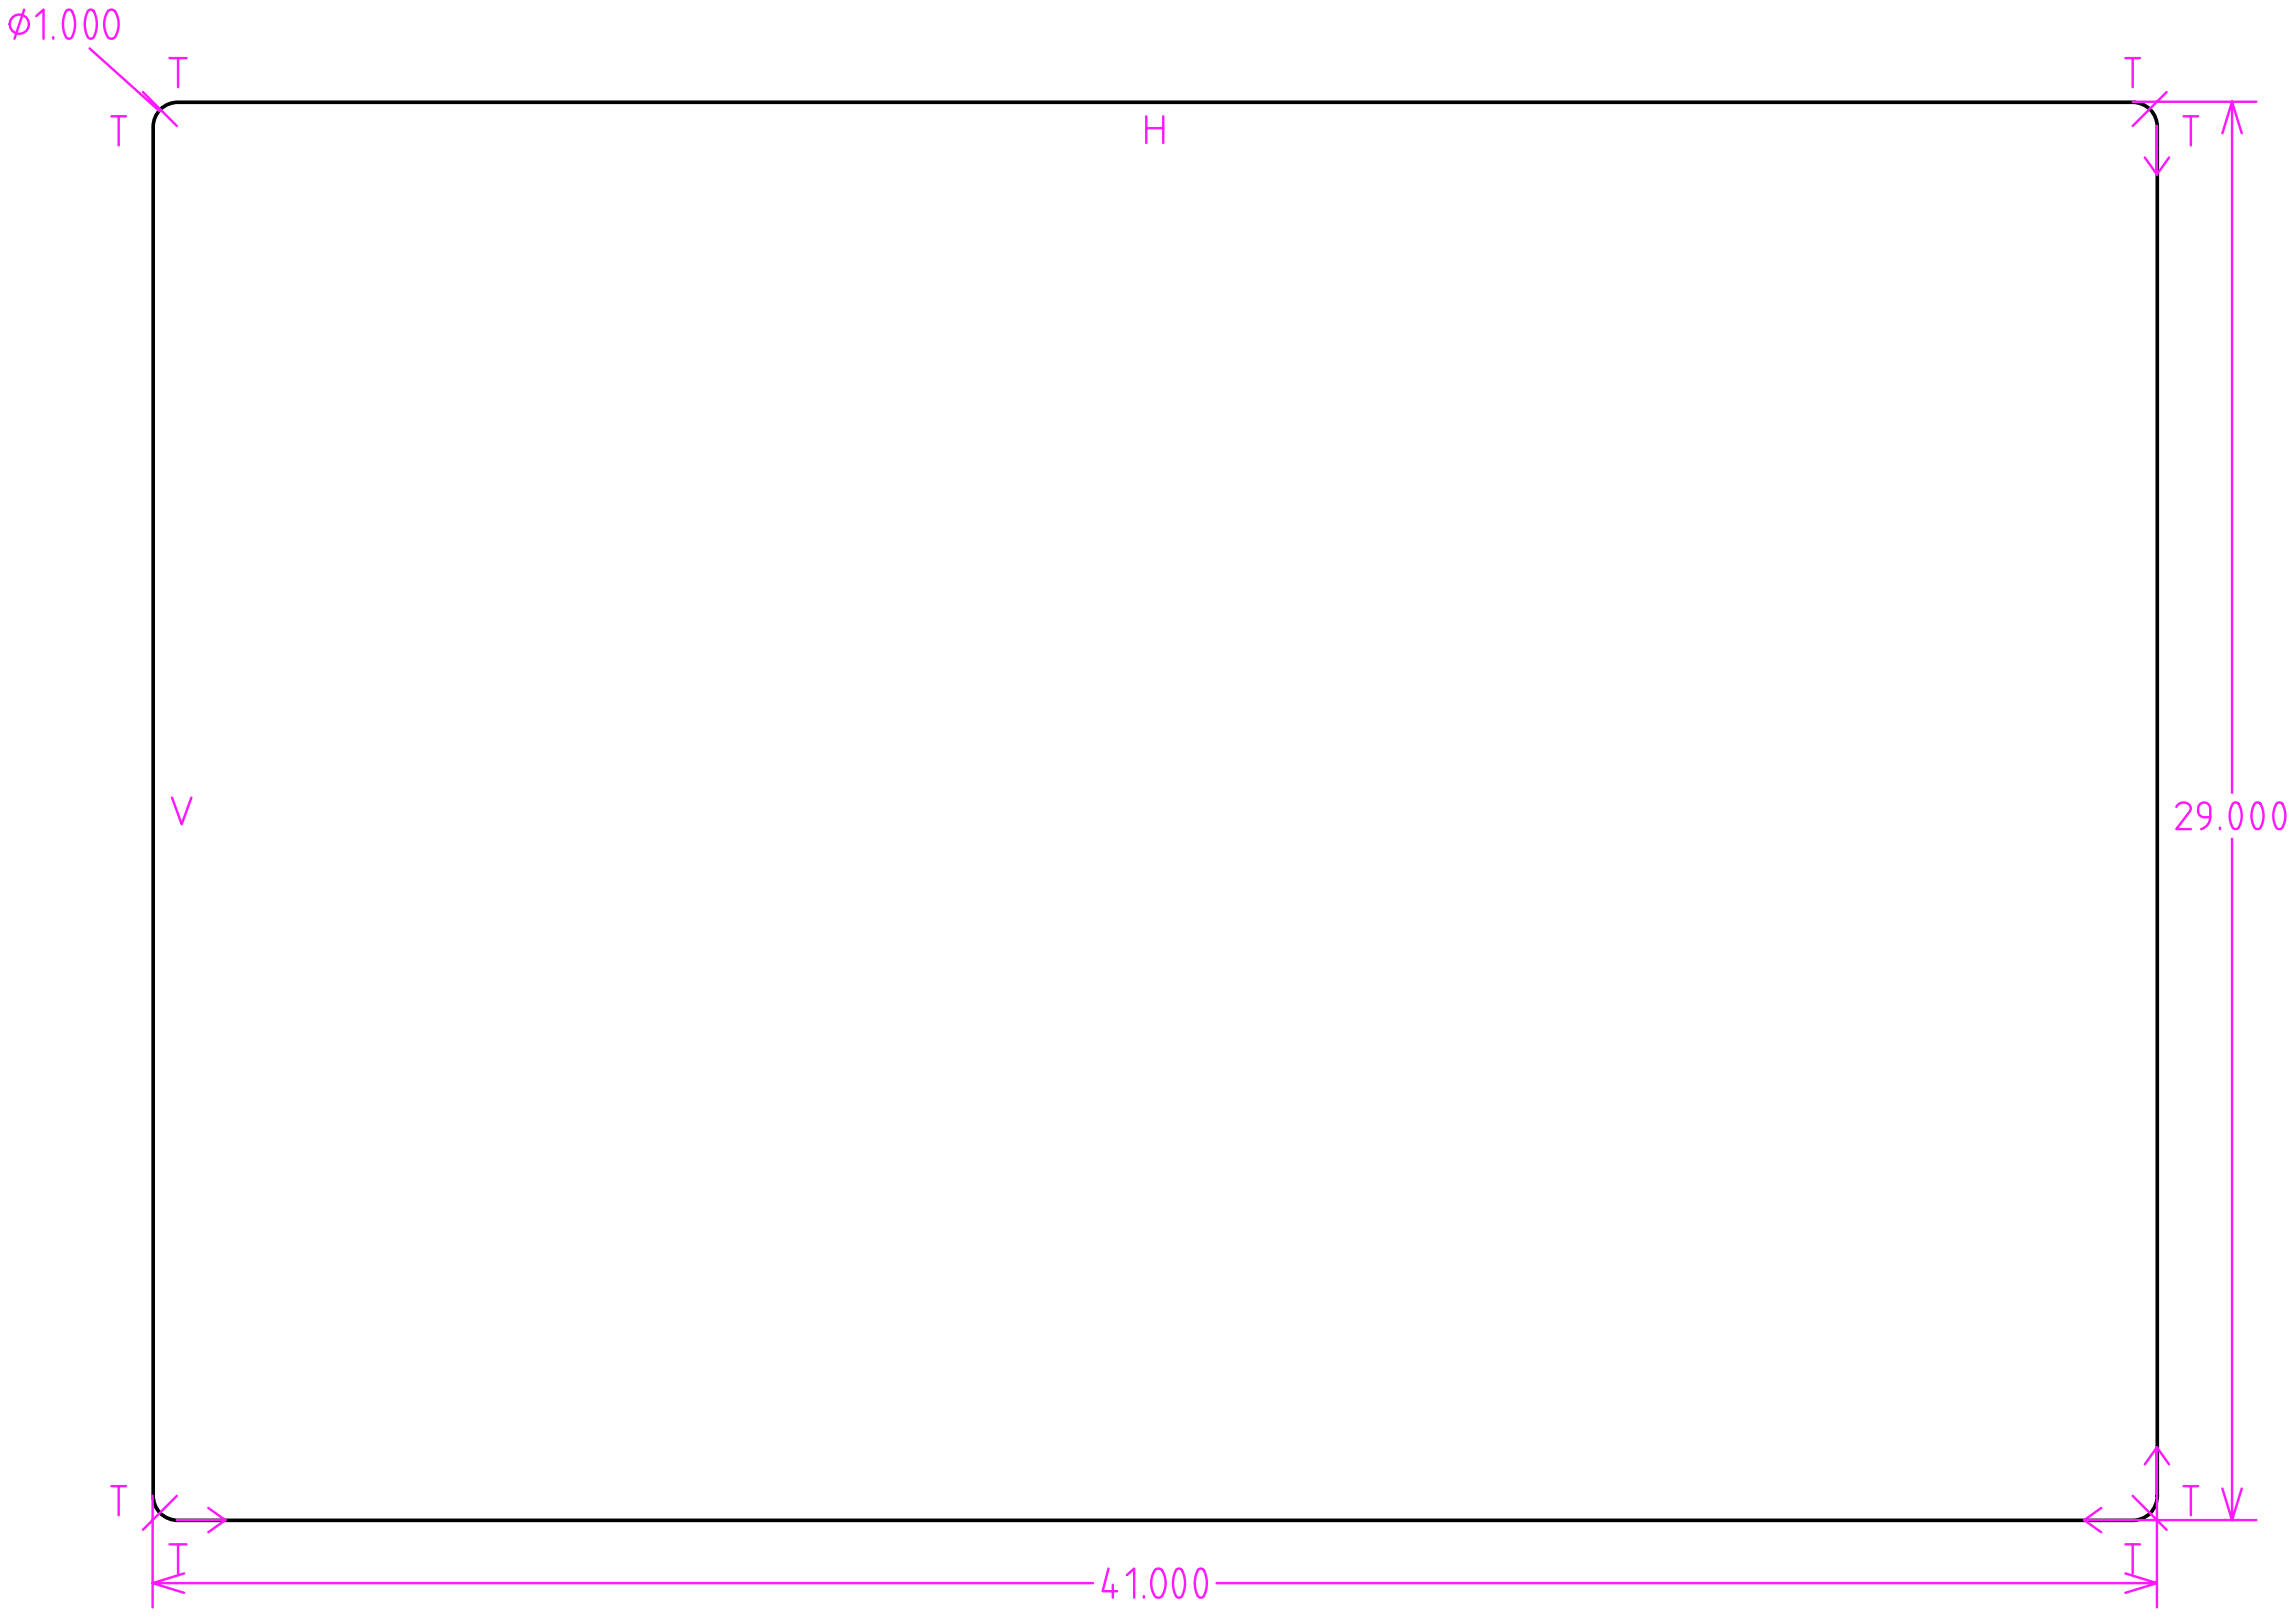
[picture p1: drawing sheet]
<svg xmlns="http://www.w3.org/2000/svg" width="1193mm" height="840mm" viewBox="0 0 1193 840" stroke-linecap="round" stroke-linejoin="round" font-family="sans-serif">
<path d="M83 57a13 13 0 0 1 9-4h1016a13 13 0 0 1 13 13v711a13 13 0 0 1-13 13h-1016a13 13 0 0 1-12-13v-713a13 13 0 0 1 3-7z" fill="none" stroke="#000" stroke-width="1.9"/>
<g fill="none" stroke="#ff19ff" stroke-width="1.3">
<path d="M13 5l-5 15M19 8l4-3v15M28 19v1M35 5h1a10 10 0 0 1 3 11l-2 3a1.9 1.9 0 0 1-3 0 15 15 0 0 1 1-14zM46 5h2a10 10 0 0 1 2 11l-1 3a1.9 1.9 0 0 1-3 0 15 15 0 0 1 0-14zM56 6a2.5 2.5 0 0 1 4 0 12 12 0 0 1-1 14h-2a9 9 0 0 1-2-11zM47 25l36 33M88 30h9M93 30v15M1104 30h8M1108 30v15M74 48l18 17"/>
<path d="M1108 53h64M1126 48l-18 17M1160 53l5 16M58 60h7M62 60v16M596 60v14M596 67h8M604 60v14M1121 65v26l-6-9M1135 60h7M1138 60v16M1155 69l5-16v359"/>
<path d="M1127 82l-6 9M89 414l5 14 5-14M1131 419a4 4 0 0 1 4-2 4 4 0 0 1 3 3l-7 11h7M1143 418a3 3 0 0 1 4-1 3 3 0 0 1 2 3v5h-4a4 4 0 0 1-3-3 4 4 0 0 1 1-4zM1160 417h2a10 10 0 0 1 1 13 2 2 0 0 1-3 0 12 12 0 0 1 0-13zM1172 417h2a10 10 0 0 1 1 13 2 2 0 0 1-4 0 12 12 0 0 1 1-13zM1183 417h2a10 10 0 0 1 1 13 2 2 0 0 1-3 0 12 12 0 0 1 0-13zM1149 425a6 6 0 0 1-5 6M1154 430v1M1160 436v354M1121 752l-6 9M58 772h7"/>
<path d="M62 772v15M79 777v58M92 777l-18 18M1108 777l18 18M1127 761l-6-9v83M1135 772h7M1138 772v15M1155 773l5 17M1165 773l-5 17M92 790h25l-9 6M108 783l9 7M1083 790l9 6"/>
<path d="M1092 783l-9 7h89M88 802h9M93 802v15M96 817l-17 5M576 815l-3 12h8M586 818l3-3v15M600 816a2.5 2.5 0 0 1 4 0 12 12 0 0 1-1 14h-2a9 9 0 0 1-2-11zM611 815h2a10 10 0 0 1 2 11l-1 3a1.9 1.9 0 0 1-3 0 15 15 0 0 1 0-14zM623 815h1a10 10 0 0 1 3 11l-1 3a2 2 0 0 1-4 0 15 15 0 0 1 1-14zM1104 817l17 5h-489M1104 802h8M1108 802v15"/>
<path d="M79 822h489M79 822l17 5M578 823v7M594 829v1M1121 822l-17 5"/>
<circle cx="10" cy="13" r="5"/>
</g>
</svg>
